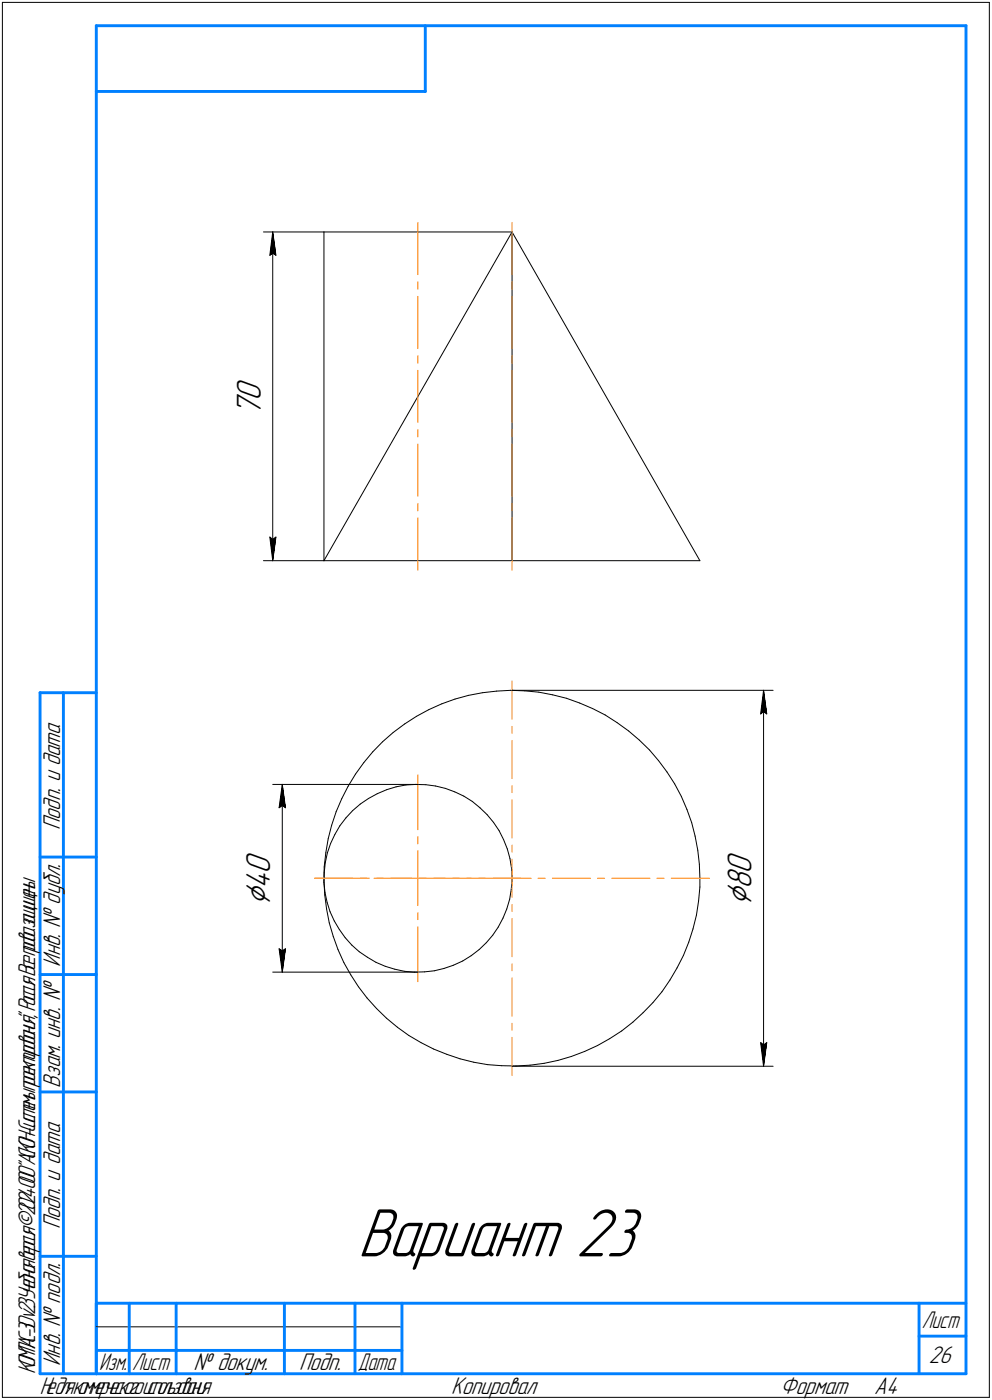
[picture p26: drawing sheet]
<svg xmlns="http://www.w3.org/2000/svg" width="211mm" height="298mm" viewBox="0 0 211 298" stroke-linecap="round" stroke-linejoin="round" font-family="sans-serif">
<defs><g id="words">
<text font-size="15.6" x="76.1" y="267.5">Вариант 23</text>
<g font-size="8.5">
<text x="57.5" y="192.8" transform="rotate(-90 57.5 192.8)">⌀</text>
<text x="159.9" y="192.8" transform="rotate(-90 159.9 192.8)">⌀</text>
</g>
<g font-size="7.8">
<text x="55.5" y="88.5" transform="rotate(-90 55.5 88.5)">7</text>
<text x="55.5" y="85.3" transform="rotate(-90 55.5 85.3)">0</text>
<text x="57.5" y="189.4" transform="rotate(-90 57.5 189.4)">4</text>
<text x="57.5" y="186.2" transform="rotate(-90 57.5 186.2)">0</text>
<text x="159.9" y="189.4" transform="rotate(-90 159.9 189.4)">8</text>
<text x="159.9" y="186.2" transform="rotate(-90 159.9 186.2)">0</text>
</g>
<g font-size="5.5">
<text x="12.8" y="176.7" transform="rotate(-90 12.8 176.7)">Подп. и дата</text>
<text x="12.8" y="205.8" transform="rotate(-90 12.8 205.8)">Инв. № дубл.</text>
<text x="12.8" y="231.6" transform="rotate(-90 12.8 231.6)">Взам. инв. №</text>
<text x="12.8" y="261.7" transform="rotate(-90 12.8 261.7)">Подп. и дата</text>
<text x="12.8" y="290.8" transform="rotate(-90 12.8 290.8)">Инв. № подл.</text>
<text x="41.2" y="291.8">№ докум.</text>
<text x="63.6" y="291.8">Подп.</text>
<text x="197.6" y="290.3">26</text>
<text x="96" y="296.8">Копировал</text>
<text x="166" y="296.8">Формат</text>
<text x="186" y="296.8">A4</text>
</g>
<g font-size="5.4">
<text x="196.1" y="282.8">Лист</text>
<text x="7.5" y="292.5" transform="rotate(-90 7.5 292.5)">КОМПАС-3Dv23Учебнаяверсия©2024ООО&quot;АСКОН-Системыпроектирования&quot;,Россия.Всеправазащищены.</text>
<text x="21.1" y="291.8">Изм.</text>
<text x="28.1" y="291.8">Лист</text>
<text x="76.1" y="291.8">Дата</text>
<text x="8.5" y="296.7">Недлякоммерческогоиспользования</text>
</g>
</g></defs>
<g fill="none" stroke="#000" stroke-width=".21">
<path d="M.5 .5v297zM.5 .5h210zM210.5 .5v297zM56 49.4h12.9zM57.4 54.4l.6-.5zM58 49.4l.7 5zM58 53.9l.7 .5zM58 49.4l-.6 5zM58 49.4v70zM68.9 49.4v70zM68.9 49.4h40zM108.9 49.4l40 70z"/>
<path d="M108.9 49.4l-40 70zM108.9 49.4v70zM56 119.4h12.9zM57.4 114.4l.6 5zM57.4 114.4l.6 .5zM58 114.9l.7-.5zM58.7 114.4l-.7 5zM68.9 119.4h80zM81.4 157.9l2.3-1.9zM81.4 157.9l-2.1 2.2zM83.7 156l2.4-1.9zM86.1 154.1l2.5-1.6z"/>
<path d="M88.6 152.5l2.6-1.4zM91.2 151.1l2.8-1.2zM94 149.9l2.8-1.1zM96.8 148.8l2.9-.7zM99.7 148.1l3-.6zM102.7 147.5l3-.3zM105.7 147.2l3-.2zM108.7 147l2.9 .1zM108.9 147h55.6zM111.6 147.1l3 .3zM114.6 147.4l3 .5zM117.6 147.9l2.9 .8z"/>
<path d="M120.5 148.7l2.8 1zM123.3 149.7l2.8 1.2zM126.1 150.9l2.6 1.3zM128.7 152.2l2.6 1.7zM131.3 153.9l2.4 1.7zM133.7 155.6l2.3 2zM136 157.6l2.2 2.1zM138.2 159.7l1.9 2.2zM161.8 152l.6-.5zM162.4 147l.7 5zM162.4 151.5l.7 .5zM162.4 147l-.6 5z"/>
<path d="M162.4 147v80zM58 167h30.9zM59.4 172l.7-.5zM60.1 167l.6 5zM60.1 171.5l.6 .5zM60.1 167l-.7 5zM60.1 167v40zM69.8 178.6l-.5 3zM70.3 179.6l-.6 2zM70.6 175.7l-.8 2.9zM71.2 177.7l-.9 1.9zM71.5 172.8l-.9 2.9z"/>
<path d="M72.3 175.8l-1.1 1.9zM72.7 170.1l-1.2 2.7zM73.6 174.1l-1.3 1.7zM74.1 167.4l-1.4 2.7zM75 172.6l1.7-1.4zM75 172.6l-1.4 1.5zM75.6 164.8l-1.5 2.6zM76.7 171.2l1.7-1.2zM77.4 162.4l-1.8 2.4zM78.4 170l1.9-1zM79.3 160.1l-1.9 2.3zM80.3 169l1.9-.9z"/>
<path d="M82.2 168.1l2.1-.6zM84.3 167.5l2.1-.4zM86.4 167.1l2-.1zM88.4 167l2.2 .1zM90.6 167.1l2.1 .3zM92.7 167.4l2.1 .5zM94.8 167.9l1.9 .7zM96.7 168.6l2 .9zM98.7 169.5l1.8 1.1zM100.5 170.6l1.6 1.4zM102.1 172l1.5 1.5zM103.6 173.5l1.4 1.6z"/>
<path d="M105 175.1l1.2 1.7zM106.2 176.8l.9 2zM107.1 178.8l.8 1.9zM140.1 161.9l1.8 2.5zM141.9 164.4l1.6 2.5zM143.5 166.9l1.4 2.7zM144.9 169.6l1.2 2.7zM146.1 172.3l1.1 2.8zM147.2 175.1l.7 2.9zM147.9 178l.5 3zM68.9 187.6l.2 3zM68.9 187.9l.2 2.1z"/>
<path d="M69 184.6l-.1 3zM69 185.8l-.1 2.1zM69.1 190.6l.4 2.9zM69.1 190l.5 2.1zM69.2 183.7l-.2 2.1zM69.3 181.6l-.3 3zM69.5 193.5l.5 3zM69.6 192.1l.6 2zM69.7 181.6l-.5 2.1zM70 196.5l.9 2.9zM70.2 194.1l.9 2zM70.9 199.4l1 2.8z"/>
<path d="M71.1 196.1l1.1 1.8zM72.2 197.9l1.2 1.7zM73.4 199.6l1.4 1.6zM104.8 199.1l-1.3 1.6zM106 197.4l-1.2 1.7zM107 195.5l-1 1.9zM107.8 193.5l-.8 2zM107.9 180.7l.6 2.1zM108.4 191.5l-.6 2zM108.5 182.8l.3 2.1zM108.8 189.4l-.4 2.1zM108.8 184.9l.1 2.1z"/>
<path d="M108.9 187.3l-.1 2.1zM108.9 187v.3zM147.4 197.8l-.9 2.8zM148.2 194.8l-.8 3zM148.4 181l.4 3zM148.6 191.9l-.4 2.9zM148.8 184l.1 3zM148.9 188.9l-.3 3zM148.9 187v1.9zM58 207h30.9zM59.4 202l.7 5zM59.4 202l.7 .5z"/>
<path d="M60.1 202.5l.6-.5zM60.7 202l-.6 5zM71.9 202.2l1.3 2.7zM73.2 204.9l1.4 2.6zM74.6 207.5l1.7 2.6zM74.8 201.2l1.6 1.4zM76.3 210.1l1.8 2.4zM76.4 202.6l1.8 1.2zM78.1 212.5l2 2.2zM78.2 203.8l1.8 1.1zM80 204.9l2 .8zM80.1 214.7l2.1 2.1z"/>
<path d="M82 205.7l2 .7zM82.2 216.8l2.4 1.9zM84 206.4l2.1 .4zM84.6 218.7l2.4 1.8zM86.1 206.8l2.1 .2zM88.2 207l2.1-.1zM90.3 206.9l2.1-.2zM92.4 206.7l2.1-.5zM94.5 206.2l2-.7zM96.5 205.5l1.9-.9zM98.4 204.6l1.8-1.1zM100.2 203.5l1.7-1.3z"/>
<path d="M101.9 202.2l1.6-1.5zM132.2 219.5l2.4-1.9zM134.6 217.6l2.2-2zM138.9 213.5l-2.1 2.1zM140.8 211.2l-1.9 2.3zM142.5 208.7l-1.7 2.5zM144 206.1l-1.5 2.6zM145.4 203.4l-1.4 2.7zM146.5 200.6l-1.1 2.8zM87 220.5l2.6 1.5zM89.6 222l2.6 1.4zM92.2 223.4l2.9 1.1z"/>
<path d="M95.1 224.5l2.8 .9zM97.9 225.4l2.9 .8zM100.8 226.2l2.9 .5zM103.7 226.7l3 .2zM106.7 226.9l3.1 .1zM108.9 227h55.6zM109.8 227l3-.2zM112.8 226.8l3-.4zM115.8 226.4l2.9-.6zM118.7 225.8l2.9-.9zM121.6 224.9l2.8-1zM124.4 223.9l2.7-1.3z"/>
<path d="M127.1 222.6l2.6-1.5zM129.7 221.1l2.5-1.6zM161.8 222l.6 5zM161.8 222l.6 .5zM162.4 222.5l.7-.5zM163.1 222l-.7 5zM.5 297.5h210zM20.5 282.5h65z"/>
</g>
<g fill="none" stroke="#ff8000" stroke-width=".21">
<path d="M88.9 47.4v11.1zM108.9 47.4v11.1zM88.9 78.9v11zM88.9 75.7v1.6zM88.9 63.1v11.1zM88.9 60v1.6zM108.9 78.9v11zM108.9 75.7v1.6zM108.9 63.1v11.1zM108.9 60v1.6zM88.9 94.5v11.2zM88.9 91.4v1.6z"/>
<path d="M108.9 94.5v11.2zM108.9 91.4v1.6zM88.9 110.3v11.1zM88.9 107.2v1.6zM108.9 110.3v11.1zM108.9 107.2v1.6zM108.9 145v8.1zM108.9 154.7v1.4zM108.9 157.6v8.2zM88.9 165v11.7zM88.9 178.1v1.6zM108.9 167.3v1.5z"/>
<path d="M108.9 170.3v8.1zM108.9 179.9v1.5zM66.9 187h8.2zM66.9 187h11.7zM76.5 187h1.6zM79.6 187h8.1zM80.1 187h1.5zM83.1 187h5.8zM88.9 197.3v11.7zM88.9 194.3v1.5zM88.9 187v5.8zM88.9 181.1v5.9z"/>
<path d="M88.9 187h5.9zM89.2 187h1.5zM92.2 187h8.2zM96.2 187h1.6zM99.2 187h11.7zM101.8 187h1.5zM104.9 187h4zM108.9 187h4.1zM108.9 195.6v8.1zM108.9 192.6v1.5zM108.9 187v4.1zM108.9 182.9v4.1z"/>
<path d="M114.5 187h1.5zM117.5 187h8.1zM127.1 187h1.5zM130.2 187h8.1zM139.8 187h1.5zM142.8 187h8.1zM108.9 217.9v1.4zM108.9 208.2v8.2zM108.9 205.2v1.5zM108.9 220.9v8.1z"/>
</g>
<g fill="#fff" stroke="#fff" stroke-width=".21">
<path d="M154.2 181.2h7.2zM154.2 181.2h7.2zM154.2 181.3h7.2zM154.2 181.4h7.2zM154.2 181.4h7.2zM154.2 181.5h7.2zM154.2 181.5h7.2zM154.2 181.6h7.2zM154.2 181.6h7.2zM154.2 181.7h7.2zM154.2 181.8h7.2zM154.2 181.8h7.2zM154.2 181.9h7.2zM154.2 181.9h7.2zM154.2 182h7.2zM154.2 182h7.2zM154.2 182.1h7.2zM154.2 182.1h7.2zM154.2 182.2h7.2zM154.2 182.3h7.2zM154.2 182.3h7.2zM154.2 182.4h7.2zM154.2 182.4h7.2zM154.2 182.5h7.2zM154.2 182.5h7.2zM154.2 182.6h7.2zM154.2 182.7h7.2zM154.2 182.7h7.2zM154.2 182.8h7.2zM154.2 182.8h7.2zM154.2 182.9h7.2zM154.2 182.9h7.2zM154.2 183h7.2zM154.2 183h7.2zM154.2 183.1h7.2zM154.2 183.2h7.2zM154.2 183.2h7.2zM154.2 183.3h7.2zM154.2 183.3h7.2zM154.2 183.4h7.2zM154.2 183.4h7.2zM154.2 183.5h7.2zM154.2 183.6h7.2zM154.2 183.6h7.2zM154.2 183.7h7.2zM154.2 183.7h7.2zM154.2 183.8h7.2zM154.2 183.8h7.2zM154.2 183.9h7.2zM154.2 184h7.2zM154.2 184h7.2zM154.2 184.1h7.2zM154.2 184.1h7.2zM154.2 184.2h7.2zM154.2 184.2h7.2zM154.2 184.3h7.2zM154.2 184.3h7.2zM154.2 184.4h7.2zM154.2 184.5h7.2zM154.2 184.5h7.2zM154.2 184.6h7.2zM154.2 184.6h7.2zM154.2 184.7h7.2zM154.2 184.7h7.2zM154.2 184.8h7.2zM154.2 184.9h7.2zM154.2 184.9h7.2zM154.2 185h7.2zM154.2 185h7.2zM154.2 185.1h7.2zM154.2 185.1h7.2zM154.2 185.2h7.2zM154.2 185.3h7.2zM154.2 185.3h7.2zM154.2 185.4h7.2zM154.2 185.4h7.2zM154.2 185.5h7.2zM154.2 185.5h7.2zM154.2 185.6h7.2zM154.2 185.6h7.2zM154.2 185.7h7.2zM154.2 185.8h7.2zM154.2 185.8h7.2zM154.2 185.9h7.2zM154.2 185.9h7.2zM154.2 186h7.2zM154.2 186h7.2zM154.2 186.1h7.2zM154.2 186.2h7.2zM154.2 186.2h7.2zM154.2 186.3h7.2zM154.2 186.3h7.2zM154.2 186.4h7.2zM154.2 186.4h7.2zM154.2 186.5h7.2zM154.2 186.5h7.2zM154.2 186.6h7.2zM154.2 186.7h7.2zM154.2 186.7h7.2zM154.2 186.8h7.2zM154.2 186.8h7.2zM154.2 186.9h7.2zM154.2 186.9h7.2zM154.2 187h7.2zM154.2 187.1h7.2zM154.2 187.1h7.2zM154.2 187.2h7.2zM154.2 187.2h7.2zM154.2 187.3h7.2zM154.2 187.3h7.2zM154.2 187.4h7.2zM154.2 187.5h7.2zM154.2 187.5h7.2zM154.2 187.6h7.2zM154.2 187.6h7.2zM154.2 187.7h7.2zM154.2 187.7h7.2zM154.2 187.8h7.2zM154.2 187.8h7.2zM154.2 187.9h7.2zM154.2 188h7.2zM154.2 188h7.2zM154.2 188.1h7.2zM154.2 188.1h7.2zM154.2 188.2h7.2zM154.2 188.2h7.2zM154.2 188.3h7.2zM154.2 188.4h7.2zM154.2 188.4h7.2zM154.2 188.5h7.2zM154.2 188.5h7.2zM154.2 188.6h7.2zM154.2 188.6h7.2zM154.2 188.7h7.2zM154.2 188.8h7.2zM154.2 188.8h7.2zM154.2 188.9h7.2zM154.2 188.9h7.2zM154.2 189h7.2zM154.2 189h7.2zM154.2 189.1h7.2zM154.2 189.1h7.2zM154.2 189.2h7.2zM154.2 189.3h7.2zM154.2 189.3h7.2zM154.2 189.4h7.2zM154.2 189.4h7.2zM154.2 189.5h7.2zM154.2 189.5h7.2zM154.2 189.6h7.2zM154.2 189.7h7.2zM154.2 189.7h7.2zM154.2 189.8h7.2zM154.2 189.8h7.2zM154.2 189.9h7.2zM154.2 189.9h7.2zM154.2 190h7.2zM154.2 190h7.2zM154.2 190.1h7.2zM154.2 190.2h7.2zM154.2 190.2h7.2zM154.2 190.3h7.2zM154.2 190.3h7.2zM154.2 190.4h7.2zM154.2 190.4h7.2zM154.2 190.5h7.2zM154.2 190.6h7.2zM154.2 190.6h7.2zM154.2 190.7h7.2zM154.2 190.7h7.2zM154.2 190.8h7.2zM154.2 190.8h7.2zM154.2 190.9h7.2zM154.2 191h7.2zM154.2 191h7.2zM154.2 191.1h7.2zM154.2 191.1h7.2zM154.2 191.2h7.2zM154.2 191.2h7.2zM154.2 191.3h7.2zM154.2 191.3h7.2zM154.2 191.4h7.2zM154.2 191.5h7.2zM154.2 191.5h7.2zM154.2 191.6h7.2zM154.2 191.6h7.2zM154.2 191.7h7.2zM154.2 191.7h7.2zM154.2 191.8h7.2zM154.2 191.9h7.2zM154.2 191.9h7.2zM154.2 192h7.2zM154.2 192h7.2zM154.2 192.1h7.2zM154.2 192.1h7.2zM154.2 192.2h7.2zM154.2 192.2h7.2zM154.2 192.3h7.2zM154.2 192.4h7.2zM154.2 192.4h7.2zM154.2 192.5h7.2zM154.2 192.5h7.2zM154.2 192.6h7.2zM154.2 192.6h7.2zM154.2 192.7h7.2zM154.2 192.8h7.2z"/>
<path d="M162.4 147.2h.2zM162.4 147.2h.2zM162.3 147.3h.3zM162.3 147.3h.3zM162.3 147.4h.3zM162.3 147.4h.4zM162.3 147.5h.4zM162.2 147.5h.5zM162.2 147.6h.5zM162.2 147.7h.5zM162.2 147.7h.6zM162.2 147.8h.6zM162.1 147.8h.7zM162.1 147.9h.7zM162.1 147.9h.7zM162.1 148h.8zM162.1 148.1h.8zM162 148.1h1zM162 148.2h1zM162 148.2h1zM161.9 148.3h1.1zM161.9 148.3h1.1zM161.9 148.4h1.2zM161.9 148.4h1.2zM161.9 148.5h1.2zM161.8 148.6h1.3zM161.8 148.6h1.3zM161.8 148.7h1.4zM161.8 148.7h1.4zM161.7 148.8h1.5zM161.7 148.8h1.5zM161.7 148.9h1.5zM161.7 149h1.5zM161.7 149h1.5zM161.7 149.1h1.5zM161.7 149.1h1.5zM161.7 149.2h1.5zM161.7 149.2h1.6zM161.7 149.3h1.6zM161.7 149.4h1.6zM161.7 149.4h1.6zM161.7 149.5h1.6zM161.7 149.5h1.6zM161.7 149.6h1.6zM161.6 149.6h1.8zM161.6 149.7h1.8zM161.6 149.7h1.8zM161.6 149.8h1.8zM161.6 149.9h1.8zM161.6 149.9h1.8zM161.6 150h1.8zM161.5 150h1.9zM161.5 150.1h1.9zM161.5 150.1h1.9zM161.5 150.2h1.9zM161.5 150.3h1.9zM161.5 150.3h1.9zM161.5 150.4h1.9zM161.5 150.4h1.9zM161.5 150.5h2zM161.5 150.5h2zM161.5 150.6h2zM161.5 150.7h2zM161.5 150.7h2zM161.5 150.8h2zM161.5 150.8h2zM161.4 150.9h2.1zM161.4 150.9h2.1zM161.4 151h2.1zM161.4 151h2.1zM161.4 151.1h2.1zM161.4 151.2h2.1zM161.4 151.2h2.1zM161.4 151.3h2.1zM161.4 151.3h2.2zM161.4 151.4h2.2zM161.4 151.4h2.2zM161.4 151.5h2.2zM161.4 151.6h2.2zM161.4 151.6h2.2zM161.4 151.7h2.2zM161.3 151.7h2.3zM161.3 151.8h2.3zM161.3 151.8h2.3zM161.3 151.9h2.3zM161.3 151.9h2.3zM161.3 152h2.3zM161.3 152.1h2.3zM161.3 152.1h2.4zM161.3 152.2h2.4zM161.3 152.2h2.4zM161.3 152.3h2.4zM161.3 152.3h2.4zM161.3 152.4h2.4zM161.3 152.5h2.4z"/>
<path d="M161.2 221.5h2.5zM161.3 221.5h2.4zM161.3 221.6h2.4zM161.3 221.7h2.4zM161.3 221.7h2.4zM161.3 221.8h2.4zM161.3 221.8h2.4zM161.3 221.9h2.4zM161.3 221.9h2.3zM161.3 222h2.3zM161.3 222.1h2.3zM161.3 222.1h2.3zM161.3 222.2h2.3zM161.3 222.2h2.3zM161.3 222.3h2.3zM161.4 222.3h2.2zM161.4 222.4h2.2zM161.4 222.4h2.2zM161.4 222.5h2.2zM161.4 222.6h2.2zM161.4 222.6h2.2zM161.4 222.7h2.2zM161.4 222.7h2.1zM161.4 222.8h2.1zM161.4 222.8h2.1zM161.4 222.9h2.1zM161.4 223h2.1zM161.4 223h2.1zM161.4 223.1h2.1zM161.4 223.1h2.1zM161.5 223.2h2zM161.5 223.2h2zM161.5 223.3h2zM161.5 223.4h2zM161.5 223.4h2zM161.5 223.5h2zM161.5 223.5h2zM161.5 223.6h1.9zM161.5 223.6h1.9zM161.5 223.7h1.9zM161.5 223.7h1.9zM161.5 223.8h1.9zM161.5 223.9h1.9zM161.5 223.9h1.9zM161.5 224h1.9zM161.6 224h1.8zM161.6 224.1h1.8zM161.6 224.1h1.8zM161.6 224.2h1.8zM161.6 224.3h1.8zM161.6 224.3h1.8zM161.6 224.4h1.8zM161.7 224.4h1.6zM161.7 224.5h1.6zM161.7 224.5h1.6zM161.7 224.6h1.6zM161.7 224.6h1.6zM161.7 224.7h1.6zM161.7 224.8h1.6zM161.7 224.8h1.5zM161.7 224.9h1.5zM161.7 224.9h1.5zM161.7 225h1.5zM161.7 225h1.5zM161.7 225.1h1.5zM161.7 225.2h1.5zM161.7 225.2h1.5zM161.8 225.3h1.4zM161.8 225.3h1.4zM161.8 225.4h1.3zM161.8 225.4h1.3zM161.9 225.5h1.2zM161.9 225.6h1.2zM161.9 225.6h1.2zM161.9 225.7h1.1zM161.9 225.7h1.1zM162 225.8h1zM162 225.8h1zM162 225.9h1zM162.1 225.9h.8zM162.1 226h.8zM162.1 226.1h.7zM162.1 226.1h.7zM162.1 226.2h.7zM162.2 226.2h.6zM162.2 226.3h.6zM162.2 226.3h.5zM162.2 226.4h.5zM162.2 226.5h.5zM162.3 226.5h.4zM162.3 226.6h.4zM162.3 226.6h.3zM162.3 226.7h.3zM162.3 226.7h.3zM162.4 226.8h.2zM162.4 226.9h.2z"/>
<path d="M51.8 181.2h7.2zM51.8 181.2h7.2zM51.8 181.3h7.2zM51.8 181.4h7.2zM51.8 181.4h7.2zM51.8 181.5h7.2zM51.8 181.5h7.2zM51.8 181.6h7.2zM51.8 181.6h7.2zM51.8 181.7h7.2zM51.8 181.8h7.2zM51.8 181.8h7.2zM51.8 181.9h7.2zM51.8 181.9h7.2zM51.8 182h7.2zM51.8 182h7.2zM51.8 182.1h7.2zM51.8 182.1h7.2zM51.8 182.2h7.2zM51.8 182.3h7.2zM51.8 182.3h7.2zM51.8 182.4h7.2zM51.8 182.4h7.2zM51.8 182.5h7.2zM51.8 182.5h7.2zM51.8 182.6h7.2zM51.8 182.7h7.2zM51.8 182.7h7.2zM51.8 182.8h7.2zM51.8 182.8h7.2zM51.8 182.9h7.2zM51.8 182.9h7.2zM51.8 183h7.2zM51.8 183h7.2zM51.8 183.1h7.2zM51.8 183.2h7.2zM51.8 183.2h7.2zM51.8 183.3h7.2zM51.8 183.3h7.2zM51.8 183.4h7.2zM51.8 183.4h7.2zM51.8 183.5h7.2zM51.8 183.6h7.2zM51.8 183.6h7.2zM51.8 183.7h7.2zM51.8 183.7h7.2zM51.8 183.8h7.2zM51.8 183.8h7.2zM51.8 183.9h7.2zM51.8 184h7.2zM51.8 184h7.2zM51.8 184.1h7.2zM51.8 184.1h7.2zM51.8 184.2h7.2zM51.8 184.2h7.2zM51.8 184.3h7.2zM51.8 184.3h7.2zM51.8 184.4h7.2zM51.8 184.5h7.2zM51.8 184.5h7.2zM51.8 184.6h7.2zM51.8 184.6h7.2zM51.8 184.7h7.2zM51.8 184.7h7.2zM51.8 184.8h7.2zM51.8 184.9h7.2zM51.8 184.9h7.2zM51.8 185h7.2zM51.8 185h7.2zM51.8 185.1h7.2zM51.8 185.1h7.2zM51.8 185.2h7.2zM51.8 185.3h7.2zM51.8 185.3h7.2zM51.8 185.4h7.2zM51.8 185.4h7.2zM51.8 185.5h7.2zM51.8 185.5h7.2zM51.8 185.6h7.2zM51.8 185.6h7.2zM51.8 185.7h7.2zM51.8 185.8h7.2zM51.8 185.8h7.2zM51.8 185.9h7.2zM51.8 185.9h7.2zM51.8 186h7.2zM51.8 186h7.2zM51.8 186.1h7.2zM51.8 186.2h7.2zM51.8 186.2h7.2zM51.8 186.3h7.2zM51.8 186.3h7.2zM51.8 186.4h7.2zM51.8 186.4h7.2zM51.8 186.5h7.2zM51.8 186.5h7.2zM51.8 186.6h7.2zM51.8 186.7h7.2zM51.8 186.7h7.2zM51.8 186.8h7.2zM51.8 186.8h7.2zM51.8 186.9h7.2zM51.8 186.9h7.2zM51.8 187h7.2zM51.8 187.1h7.2zM51.8 187.1h7.2zM51.8 187.2h7.2zM51.8 187.2h7.2zM51.8 187.3h7.2zM51.8 187.3h7.2zM51.8 187.4h7.2zM51.8 187.5h7.2zM51.8 187.5h7.2zM51.8 187.6h7.2zM51.8 187.6h7.2zM51.8 187.7h7.2zM51.8 187.7h7.2zM51.8 187.8h7.2zM51.8 187.8h7.2zM51.8 187.9h7.2zM51.8 188h7.2zM51.8 188h7.2zM51.8 188.1h7.2zM51.8 188.1h7.2zM51.8 188.2h7.2zM51.8 188.2h7.2zM51.8 188.3h7.2zM51.8 188.4h7.2zM51.8 188.4h7.2zM51.8 188.5h7.2zM51.8 188.5h7.2zM51.8 188.6h7.2zM51.8 188.6h7.2zM51.8 188.7h7.2zM51.8 188.8h7.2zM51.8 188.8h7.2zM51.8 188.9h7.2zM51.8 188.9h7.2zM51.8 189h7.2zM51.8 189h7.2zM51.8 189.1h7.2zM51.8 189.1h7.2zM51.8 189.2h7.2zM51.8 189.3h7.2zM51.8 189.3h7.2zM51.8 189.4h7.2zM51.8 189.4h7.2zM51.8 189.5h7.2zM51.8 189.5h7.2zM51.8 189.6h7.2zM51.8 189.7h7.2zM51.8 189.7h7.2zM51.8 189.8h7.2zM51.8 189.8h7.2zM51.8 189.9h7.2zM51.8 189.9h7.2zM51.8 190h7.2zM51.8 190h7.2zM51.8 190.1h7.2zM51.8 190.2h7.2zM51.8 190.2h7.2zM51.8 190.3h7.2zM51.8 190.3h7.2zM51.8 190.4h7.2zM51.8 190.4h7.2zM51.8 190.5h7.2zM51.8 190.6h7.2zM51.8 190.6h7.2zM51.8 190.7h7.2zM51.8 190.7h7.2zM51.8 190.8h7.2zM51.8 190.8h7.2zM51.8 190.9h7.2zM51.8 191h7.2zM51.8 191h7.2zM51.8 191.1h7.2zM51.8 191.1h7.2zM51.8 191.2h7.2zM51.8 191.2h7.2zM51.8 191.3h7.2zM51.8 191.3h7.2zM51.8 191.4h7.2zM51.8 191.5h7.2zM51.8 191.5h7.2zM51.8 191.6h7.2zM51.8 191.6h7.2zM51.8 191.7h7.2zM51.8 191.7h7.2zM51.8 191.8h7.2zM51.8 191.9h7.2zM51.8 191.9h7.2zM51.8 192h7.2zM51.8 192h7.2zM51.8 192.1h7.2zM51.8 192.1h7.2zM51.8 192.2h7.2zM51.8 192.2h7.2zM51.8 192.3h7.2zM51.8 192.4h7.2zM51.8 192.4h7.2zM51.8 192.5h7.2zM51.8 192.5h7.2zM51.8 192.6h7.2zM51.8 192.6h7.2zM51.8 192.7h7.2zM51.8 192.8h7.2z"/>
<path d="M60 167.2h.2zM60 167.2h.2zM59.9 167.3h.3zM59.9 167.4h.3zM59.9 167.4h.3zM59.9 167.5h.4zM59.9 167.5h.4zM59.8 167.6h.5zM59.8 167.6h.5zM59.8 167.7h.6zM59.8 167.8h.6zM59.8 167.8h.6zM59.7 167.9h.8zM59.7 167.9h.8zM59.7 168h.8zM59.7 168h.8zM59.7 168.1h.8zM59.6 168.1h1zM59.6 168.2h1zM59.5 168.3h1.1zM59.5 168.3h1.1zM59.5 168.4h1.2zM59.5 168.4h1.2zM59.5 168.5h1.2zM59.4 168.5h1.3zM59.4 168.6h1.3zM59.4 168.7h1.4zM59.4 168.7h1.4zM59.3 168.8h1.5zM59.3 168.8h1.5zM59.3 168.9h1.5zM59.3 168.9h1.5zM59.3 169h1.5zM59.3 169.1h1.5zM59.3 169.1h1.5zM59.3 169.2h1.5zM59.3 169.2h1.6zM59.3 169.3h1.6zM59.3 169.3h1.6zM59.3 169.4h1.6zM59.3 169.4h1.6zM59.3 169.5h1.6zM59.3 169.6h1.6zM59.2 169.6h1.8zM59.2 169.7h1.8zM59.2 169.7h1.8zM59.2 169.8h1.8zM59.2 169.8h1.8zM59.2 169.9h1.8zM59.2 170h1.8zM59.2 170h1.8zM59.2 170.1h1.8zM59.2 170.1h1.8zM59.2 170.2h1.8zM59.2 170.2h1.8zM59.2 170.3h1.8zM59.2 170.3h1.8zM59.2 170.4h1.8zM59.1 170.5h2zM59.1 170.5h2zM59.1 170.6h2zM59.1 170.6h2zM59.1 170.7h2zM59.1 170.7h2zM59.1 170.8h2zM59 170.9h2.1zM59 170.9h2.1zM59 171h2.1zM59 171h2.1zM59 171.1h2.1zM59 171.1h2.1zM59 171.2h2.1zM59 171.3h2.1zM59 171.3h2.2zM59 171.4h2.2zM59 171.4h2.2zM59 171.5h2.2zM59 171.5h2.2zM59 171.6h2.2zM59 171.6h2.2zM58.9 171.7h2.3zM58.9 171.8h2.3zM58.9 171.8h2.3zM58.9 171.9h2.3zM58.9 171.9h2.3zM58.9 172h2.3zM58.9 172h2.3zM58.9 172.1h2.4zM58.9 172.2h2.4zM58.9 172.2h2.4zM58.9 172.3h2.4zM58.9 172.3h2.4zM58.9 172.4h2.4zM58.9 172.4h2.4z"/>
<path d="M58.8 201.5h2.5zM58.9 201.6h2.4zM58.9 201.6h2.4zM58.9 201.7h2.4zM58.9 201.7h2.4zM58.9 201.8h2.4zM58.9 201.8h2.4zM58.9 201.9h2.4zM58.9 202h2.3zM58.9 202h2.3zM58.9 202.1h2.3zM58.9 202.1h2.3zM58.9 202.2h2.3zM58.9 202.2h2.3zM58.9 202.3h2.3zM59 202.4h2.2zM59 202.4h2.2zM59 202.5h2.2zM59 202.5h2.2zM59 202.6h2.2zM59 202.6h2.2zM59 202.7h2.2zM59 202.7h2.1zM59 202.8h2.1zM59 202.9h2.1zM59 202.9h2.1zM59 203h2.1zM59 203h2.1zM59 203.1h2.1zM59 203.1h2.1zM59.1 203.2h2zM59.1 203.3h2zM59.1 203.3h2zM59.1 203.4h2zM59.1 203.4h2zM59.1 203.5h2zM59.1 203.5h2zM59.2 203.6h1.8zM59.2 203.7h1.8zM59.2 203.7h1.8zM59.2 203.8h1.8zM59.2 203.8h1.8zM59.2 203.9h1.8zM59.2 203.9h1.8zM59.2 204h1.8zM59.2 204h1.8zM59.2 204.1h1.8zM59.2 204.2h1.8zM59.2 204.2h1.8zM59.2 204.3h1.8zM59.2 204.3h1.8zM59.2 204.4h1.8zM59.3 204.4h1.6zM59.3 204.5h1.6zM59.3 204.6h1.6zM59.3 204.6h1.6zM59.3 204.7h1.6zM59.3 204.7h1.6zM59.3 204.8h1.6zM59.3 204.8h1.5zM59.3 204.9h1.5zM59.3 204.9h1.5zM59.3 205h1.5zM59.3 205.1h1.5zM59.3 205.1h1.5zM59.3 205.2h1.5zM59.3 205.2h1.5zM59.4 205.3h1.4zM59.4 205.3h1.4zM59.4 205.4h1.3zM59.4 205.5h1.3zM59.5 205.5h1.2zM59.5 205.6h1.2zM59.5 205.6h1.2zM59.5 205.7h1.1zM59.5 205.7h1.1zM59.6 205.8h1zM59.6 205.9h1zM59.7 205.9h.8zM59.7 206h.8zM59.7 206h.8zM59.7 206.1h.8zM59.7 206.1h.8zM59.8 206.2h.6zM59.8 206.2h.6zM59.8 206.3h.6zM59.8 206.4h.5zM59.8 206.4h.5zM59.9 206.5h.4zM59.9 206.5h.4zM59.9 206.6h.3zM59.9 206.6h.3zM59.9 206.7h.3zM60 206.8h.2zM60 206.8h.2z"/>
<path d="M49.9 80.3h7.2zM49.9 80.4h7.2zM49.9 80.4h7.2zM49.9 80.5h7.2zM49.9 80.5h7.2zM49.9 80.6h7.2zM49.9 80.7h7.2zM49.9 80.7h7.2zM49.9 80.8h7.2zM49.9 80.8h7.2zM49.9 80.9h7.2zM49.9 80.9h7.2zM49.9 81h7.2zM49.9 81.1h7.2zM49.9 81.1h7.2zM49.9 81.2h7.2zM49.9 81.2h7.2zM49.9 81.3h7.2zM49.9 81.3h7.2zM49.9 81.4h7.2zM49.9 81.4h7.2zM49.9 81.5h7.2zM49.9 81.6h7.2zM49.9 81.6h7.2zM49.9 81.7h7.2zM49.9 81.7h7.2zM49.9 81.8h7.2zM49.9 81.8h7.2zM49.9 81.9h7.2zM49.9 82h7.2zM49.9 82h7.2zM49.9 82.1h7.2zM49.9 82.1h7.2zM49.9 82.2h7.2zM49.9 82.2h7.2zM49.9 82.3h7.2zM49.9 82.4h7.2zM49.9 82.4h7.2zM49.9 82.5h7.2zM49.9 82.5h7.2zM49.9 82.6h7.2zM49.9 82.6h7.2zM49.9 82.7h7.2zM49.9 82.7h7.2zM49.9 82.8h7.2zM49.9 82.9h7.2zM49.9 82.9h7.2zM49.9 83h7.2zM49.9 83h7.2zM49.9 83.1h7.2zM49.9 83.1h7.2zM49.9 83.2h7.2zM49.9 83.3h7.2zM49.9 83.3h7.2zM49.9 83.4h7.2zM49.9 83.4h7.2zM49.9 83.5h7.2zM49.9 83.5h7.2zM49.9 83.6h7.2zM49.9 83.7h7.2zM49.9 83.7h7.2zM49.9 83.8h7.2zM49.9 83.8h7.2zM49.9 83.9h7.2zM49.9 83.9h7.2zM49.9 84h7.2zM49.9 84h7.2zM49.9 84.1h7.2zM49.9 84.2h7.2zM49.9 84.2h7.2zM49.9 84.3h7.2zM49.9 84.3h7.2zM49.9 84.4h7.2zM49.9 84.4h7.2zM49.9 84.5h7.2zM49.9 84.6h7.2zM49.9 84.6h7.2zM49.9 84.7h7.2zM49.9 84.7h7.2zM49.9 84.8h7.2zM49.9 84.8h7.2zM49.9 84.9h7.2zM49.9 84.9h7.2zM49.9 85h7.2zM49.9 85.1h7.2zM49.9 85.1h7.2zM49.9 85.2h7.2zM49.9 85.2h7.2zM49.9 85.3h7.2zM49.9 85.3h7.2zM49.9 85.4h7.2zM49.9 85.5h7.2zM49.9 85.5h7.2zM49.9 85.6h7.2zM49.9 85.6h7.2zM49.9 85.7h7.2zM49.9 85.7h7.2zM49.9 85.8h7.2zM49.9 85.9h7.2zM49.9 85.9h7.2zM49.9 86h7.2zM49.9 86h7.2zM49.9 86.1h7.2zM49.9 86.1h7.2zM49.9 86.2h7.2zM49.9 86.2h7.2zM49.9 86.3h7.2zM49.9 86.4h7.2zM49.9 86.4h7.2zM49.9 86.5h7.2zM49.9 86.5h7.2zM49.9 86.6h7.2zM49.9 86.6h7.2zM49.9 86.7h7.2zM49.9 86.8h7.2zM49.9 86.8h7.2zM49.9 86.9h7.2zM49.9 86.9h7.2zM49.9 87h7.2zM49.9 87h7.2zM49.9 87.1h7.2zM49.9 87.2h7.2zM49.9 87.2h7.2zM49.9 87.3h7.2zM49.9 87.3h7.2zM49.9 87.4h7.2zM49.9 87.4h7.2zM49.9 87.5h7.2zM49.9 87.5h7.2zM49.9 87.6h7.2zM49.9 87.7h7.2zM49.9 87.7h7.2zM49.9 87.8h7.2zM49.9 87.8h7.2zM49.9 87.9h7.2zM49.9 87.9h7.2zM49.9 88h7.2zM49.9 88.1h7.2zM49.9 88.1h7.2zM49.9 88.2h7.2zM49.9 88.2h7.2zM49.9 88.3h7.2zM49.9 88.3h7.2zM49.9 88.4h7.2z"/>
<path d="M56.8 113.9h2.5zM56.9 114h2.4zM56.9 114h2.4zM56.9 114.1h2.4zM56.9 114.1h2.4zM56.9 114.2h2.4zM56.9 114.2h2.4zM56.9 114.3h2.4zM56.9 114.4h2.4zM57 114.4h2.2zM57 114.5h2.2zM57 114.5h2.2zM57 114.6h2.2zM57 114.6h2.2zM57 114.7h2.2zM57 114.8h2.2zM57 114.8h2.2zM57 114.9h2.2zM57 114.9h2.2zM57 115h2.2zM57 115h2.2zM57 115.1h2.2zM57 115.1h2.2zM57 115.2h2.2zM57 115.3h2.2zM57.1 115.3h2zM57.1 115.4h2zM57.1 115.4h2zM57.1 115.5h2zM57.1 115.5h2zM57.1 115.6h2zM57.1 115.7h2zM57.1 115.7h2zM57.1 115.8h1.9zM57.1 115.8h1.9zM57.1 115.9h1.9zM57.1 115.9h1.9zM57.1 116h1.9zM57.1 116h1.9zM57.1 116.1h1.9zM57.1 116.2h1.9zM57.2 116.2h1.8zM57.2 116.3h1.8zM57.2 116.3h1.8zM57.2 116.4h1.8zM57.2 116.4h1.8zM57.2 116.5h1.8zM57.2 116.6h1.8zM57.2 116.6h1.8zM57.2 116.7h1.7zM57.2 116.7h1.7zM57.2 116.8h1.7zM57.2 116.8h1.7zM57.2 116.9h1.7zM57.2 117h1.7zM57.2 117h1.7zM57.2 117.1h1.7zM57.3 117.1h1.6zM57.3 117.2h1.6zM57.3 117.2h1.6zM57.3 117.3h1.6zM57.3 117.3h1.6zM57.3 117.4h1.6zM57.3 117.5h1.6zM57.3 117.5h1.6zM57.3 117.6h1.5zM57.3 117.6h1.5zM57.3 117.7h1.5zM57.4 117.7h1.4zM57.4 117.8h1.4zM57.5 117.9h1.2zM57.5 117.9h1.2zM57.5 118h1.1zM57.5 118h1.1zM57.5 118.1h1.1zM57.6 118.1h1zM57.6 118.2h1zM57.6 118.3h.9zM57.6 118.3h.9zM57.6 118.4h.9zM57.7 118.4h.8zM57.7 118.5h.7zM57.7 118.5h.7zM57.7 118.6h.7zM57.7 118.6h.7zM57.8 118.7h.6zM57.8 118.8h.5zM57.8 118.8h.5zM57.9 118.9h.4zM57.9 118.9h.4zM57.9 119h.4zM57.9 119h.3zM57.9 119.1h.3zM58 119.2h.1zM58 119.2h.1z"/>
<path d="M58 49.6h.1zM58 49.6h.1zM57.9 49.7h.3zM57.9 49.7h.3zM57.9 49.8h.4zM57.9 49.8h.4zM57.9 49.9h.4zM57.8 50h.5zM57.8 50h.5zM57.8 50.1h.6zM57.7 50.1h.7zM57.7 50.2h.7zM57.7 50.2h.7zM57.7 50.3h.7zM57.7 50.3h.8zM57.6 50.4h.9zM57.6 50.5h.9zM57.6 50.5h.9zM57.6 50.6h1zM57.6 50.6h1zM57.5 50.7h1.1zM57.5 50.7h1.1zM57.5 50.8h1.1zM57.5 50.9h1.2zM57.5 50.9h1.2zM57.4 51h1.4zM57.4 51h1.4zM57.3 51.1h1.5zM57.3 51.1h1.5zM57.3 51.2h1.5zM57.3 51.3h1.6zM57.3 51.3h1.6zM57.3 51.4h1.6zM57.3 51.4h1.6zM57.3 51.5h1.6zM57.3 51.5h1.6zM57.3 51.6h1.6zM57.3 51.6h1.6zM57.2 51.7h1.7zM57.2 51.8h1.7zM57.2 51.8h1.7zM57.2 51.9h1.7zM57.2 51.9h1.7zM57.2 52h1.7zM57.2 52h1.7zM57.2 52.1h1.7zM57.2 52.2h1.8zM57.2 52.2h1.8zM57.2 52.3h1.8zM57.2 52.3h1.8zM57.2 52.4h1.8zM57.2 52.4h1.8zM57.2 52.5h1.8zM57.2 52.5h1.8zM57.1 52.6h1.9zM57.1 52.7h1.9zM57.1 52.7h1.9zM57.1 52.8h1.9zM57.1 52.8h1.9zM57.1 52.9h1.9zM57.1 52.9h1.9zM57.1 53h1.9zM57.1 53.1h2zM57.1 53.1h2zM57.1 53.2h2zM57.1 53.2h2zM57.1 53.3h2zM57.1 53.3h2zM57.1 53.4h2zM57.1 53.5h2zM57 53.5h2.2zM57 53.6h2.2zM57 53.6h2.2zM57 53.7h2.2zM57 53.7h2.2zM57 53.8h2.2zM57 53.8h2.2zM57 53.9h2.2zM57 54h2.2zM57 54h2.2zM57 54.1h2.2zM57 54.1h2.2zM57 54.2h2.2zM57 54.2h2.2zM57 54.3h2.2zM57 54.4h2.2zM56.9 54.4h2.4zM56.9 54.5h2.4zM56.9 54.5h2.4zM56.9 54.6h2.4zM56.9 54.6h2.4zM56.9 54.7h2.4zM56.9 54.8h2.4zM56.9 54.8h2.4z"/>
<path d="M76.1 256.3h61.9zM76.1 256.4h61.9zM76.1 256.4h61.9zM76.1 256.5h61.9zM76.1 256.5h61.9zM76.1 256.6h61.9zM76.1 256.7h61.9zM76.1 256.7h61.9zM76.1 256.8h61.9zM76.1 256.8h61.9zM76.1 256.9h61.9zM76.1 256.9h61.9zM76.1 257h61.9zM76.1 257h61.9zM76.1 257.1h61.9zM76.1 257.2h61.9zM76.1 257.2h61.9zM76.1 257.3h61.9zM76.1 257.3h61.9zM76.1 257.4h61.9zM76.1 257.4h61.9zM76.1 257.5h61.9zM76.1 257.6h61.9zM76.1 257.6h61.9zM76.1 257.7h61.9zM76.1 257.7h61.9zM76.1 257.8h61.9zM76.1 257.8h61.9zM76.1 257.9h61.9zM76.1 258h61.9zM76.1 258h61.9zM76.1 258.1h61.9zM76.1 258.1h61.9zM76.1 258.2h61.9zM76.1 258.2h61.9zM76.1 258.3h61.9zM76.1 258.3h61.9zM76.1 258.4h61.9zM76.1 258.5h61.9zM76.1 258.5h61.9zM76.1 258.6h61.9zM76.1 258.6h61.9zM76.1 258.7h61.9zM76.1 258.7h61.9zM76.1 258.8h61.9zM76.1 258.9h61.9zM76.1 258.9h61.9zM76.1 259h61.9zM76.1 259h61.9zM76.1 259.1h61.9zM76.1 259.1h61.9zM76.1 259.2h61.9zM76.1 259.2h61.9zM76.1 259.3h61.9zM76.1 259.4h61.9zM76.1 259.4h61.9zM76.1 259.5h61.9zM76.1 259.5h61.9zM76.1 259.6h61.9zM76.1 259.6h61.9zM76.1 259.7h61.9zM76.1 259.8h61.9zM76.1 259.8h61.9zM76.1 259.9h61.9zM76.1 259.9h61.9zM76.1 260h61.9zM76.1 260h61.9zM76.1 260.1h61.9zM76.1 260.2h61.9zM76.1 260.2h61.9zM76.1 260.3h61.9zM76.1 260.3h61.9zM76.1 260.4h61.9zM76.1 260.4h61.9zM76.1 260.5h61.9zM76.1 260.5h61.9zM76.1 260.6h61.9zM76.1 260.7h61.9zM76.1 260.7h61.9zM76.1 260.8h61.9zM76.1 260.8h61.9zM76.1 260.9h61.9zM76.1 260.9h61.9zM76.1 261h61.9zM76.1 261.1h61.9zM76.1 261.1h61.9zM76.1 261.2h61.9zM76.1 261.2h61.9zM76.1 261.3h61.9zM76.1 261.3h61.9zM76.1 261.4h61.9zM76.1 261.5h61.9zM76.1 261.5h61.9zM76.1 261.6h61.9zM76.1 261.6h61.9zM76.1 261.7h61.9zM76.1 261.7h61.9zM76.1 261.8h61.9zM76.1 261.8h61.9zM76.1 261.9h61.9zM76.1 262h61.9zM76.1 262h61.9zM76.1 262.1h61.9zM76.1 262.1h61.9zM76.1 262.2h61.9zM76.1 262.2h61.9zM76.1 262.3h61.9zM76.1 262.4h61.9zM76.1 262.4h61.9zM76.1 262.5h61.9zM76.1 262.5h61.9zM76.1 262.6h61.9zM76.1 262.6h61.9zM76.1 262.7h61.9zM76.1 262.7h61.9zM76.1 262.8h61.9zM76.1 262.9h61.9zM76.1 262.9h61.9zM76.1 263h61.9zM76.1 263h61.9zM76.1 263.1h61.9zM76.1 263.1h61.9zM76.1 263.2h61.9zM76.1 263.3h61.9zM76.1 263.3h61.9zM76.1 263.4h61.9zM76.1 263.4h61.9zM76.1 263.5h61.9zM76.1 263.5h61.9zM76.1 263.6h61.9zM76.1 263.7h61.9zM76.1 263.7h61.9zM76.1 263.8h61.9zM76.1 263.8h61.9zM76.1 263.9h61.9zM76.1 263.9h61.9zM76.1 264h61.9zM76.1 264h61.9zM76.1 264.1h61.9zM76.1 264.2h61.9zM76.1 264.2h61.9zM76.1 264.3h61.9zM76.1 264.3h61.9zM76.1 264.4h61.9zM76.1 264.4h61.9zM76.1 264.5h61.9zM76.1 264.6h61.9zM76.1 264.6h61.9zM76.1 264.7h61.9zM76.1 264.7h61.9zM76.1 264.8h61.9zM76.1 264.8h61.9zM76.1 264.9h61.9zM76.1 265h61.9zM76.1 265h61.9zM76.1 265.1h61.9zM76.1 265.1h61.9zM76.1 265.2h61.9zM76.1 265.2h61.9zM76.1 265.3h61.9zM76.1 265.3h61.9zM76.1 265.4h61.9zM76.1 265.5h61.9zM76.1 265.5h61.9zM76.1 265.6h61.9zM76.1 265.6h61.9zM76.1 265.7h61.9zM76.1 265.7h61.9zM76.1 265.8h61.9zM76.1 265.9h61.9zM76.1 265.9h61.9zM76.1 266h61.9zM76.1 266h61.9zM76.1 266.1h61.9zM76.1 266.1h61.9zM76.1 266.2h61.9zM76.1 266.2h61.9zM76.1 266.3h61.9zM76.1 266.4h61.9zM76.1 266.4h61.9zM76.1 266.5h61.9zM76.1 266.5h61.9zM76.1 266.6h61.9zM76.1 266.6h61.9zM76.1 266.7h61.9zM76.1 266.8h61.9zM76.1 266.8h61.9zM76.1 266.9h61.9zM76.1 266.9h61.9zM76.1 267h61.9zM76.1 267h61.9zM76.1 267.1h61.9zM76.1 267.2h61.9zM76.1 267.2h61.9zM76.1 267.3h61.9zM76.1 267.3h61.9zM76.1 267.4h61.9zM76.1 267.4h61.9zM76.1 267.5h61.9zM76.1 267.5h61.9zM76.1 267.6h61.9zM76.1 267.7h61.9zM76.1 267.7h61.9zM76.1 267.8h61.9zM76.1 267.8h61.9zM76.1 267.9h61.9zM76.1 267.9h61.9zM76.1 268h61.9zM76.1 268.1h61.9zM76.1 268.1h61.9zM76.1 268.2h61.9zM76.1 268.2h61.9zM76.1 268.3h61.9zM76.1 268.3h61.9zM76.1 268.4h61.9zM76.1 268.4h61.9zM76.1 268.5h61.9zM76.1 268.6h61.9zM76.1 268.6h61.9zM76.1 268.7h61.9zM76.1 268.7h61.9zM76.1 268.8h61.9zM76.1 268.8h61.9zM76.1 268.9h61.9zM76.1 269h61.9zM76.1 269h61.9zM76.1 269.1h61.9zM76.1 269.1h61.9zM76.1 269.2h61.9zM76.1 269.2h61.9zM76.1 269.3h61.9zM76.1 269.4h61.9zM76.1 269.4h61.9zM76.1 269.5h61.9zM76.1 269.5h61.9zM76.1 269.6h61.9zM76.1 269.6h61.9zM76.1 269.7h61.9zM76.1 269.7h61.9zM76.1 269.8h61.9zM76.1 269.9h61.9zM76.1 269.9h61.9zM76.1 270h61.9zM76.1 270h61.9zM76.1 270.1h61.9zM76.1 270.1h61.9zM76.1 270.2h61.9zM76.1 270.3h61.9zM76.1 270.3h61.9zM76.1 270.4h61.9zM76.1 270.4h61.9zM76.1 270.5h61.9zM76.1 270.5h61.9z"/>
</g>
<g fill="#000" stroke="#000" stroke-width=".21">
<path d="M57.9 50.3h.1zM57.9 50.3h.1zM57.9 50.4h.1zM57.9 50.5h.1zM57.9 50.5h.1zM57.9 50.6h.1zM57.9 50.6h.1zM57.9 50.7h.1zM57.9 50.7h.1zM57.9 50.8h.1zM57.9 50.9h.1zM57.9 50.9h.1zM57.9 51h.1zM57.9 51h.1zM57.9 51.1h.1zM57.9 51.1h.1zM57.8 51.2h.2zM57.8 51.3h.2zM57.8 51.3h.2zM57.8 51.4h.2zM57.8 51.4h.2zM57.8 51.5h.2zM57.8 51.5h.2zM57.8 51.6h.2zM57.7 51.6h.3zM57.7 51.7h.3zM57.7 51.8h.3zM57.7 51.8h.3zM57.7 51.9h.3zM57.7 51.9h.3zM57.7 52h.3zM57.7 52h.3zM57.7 52.1h.3zM57.7 52.2h.3zM57.7 52.2h.3zM57.7 52.3h.3zM57.7 52.3h.3zM57.7 52.4h.3zM57.7 52.4h.3zM57.7 52.5h.3zM57.6 52.5h.4zM57.6 52.6h.4zM57.6 52.7h.4zM57.6 52.7h.4zM57.6 52.8h.4zM57.6 52.8h.4zM57.6 52.9h.4zM57.6 52.9h.4zM57.6 53h.4zM57.6 53.1h.4zM57.6 53.1h.4zM57.6 53.2h.4zM57.6 53.2h.4zM57.6 53.3h.4zM57.6 53.3h.4zM57.6 53.4h.4zM57.5 53.5h.5zM57.5 53.5h.5zM57.5 53.6h.5zM57.5 53.6h.5zM57.5 53.7h.5zM57.5 53.7h.5zM57.5 53.8h.5zM57.5 53.8h.5zM57.5 53.9h.5zM57.5 54h.5zM57.5 54h.4zM57.5 54.1h.3zM57.5 54.1h.2zM57.5 54.2h.2zM57.5 54.2h.1z"/>
<path d="M58 49.8h.1zM58 49.9h.1zM58 50h.1zM58 50h.1zM58 50.1h.1zM58 50.1h.1zM58 50.2h.1zM58 50.2h.2zM58 50.3h.2zM58 50.3h.2zM58 50.4h.2zM58 50.5h.2zM58 50.5h.2zM58 50.6h.2zM58 50.6h.2zM58 50.7h.3zM58 50.7h.3zM58 50.8h.3zM58 50.9h.3zM58 50.9h.3zM58 51h.3zM58 51h.3zM58 51.1h.3zM58 51.1h.3zM58 51.2h.3zM58 51.3h.3zM58 51.3h.3zM58 51.4h.3zM58 51.4h.3zM58 51.5h.4zM58 51.5h.4zM58 51.6h.4zM58 51.6h.4zM58 51.7h.4zM58 51.8h.4zM58 51.8h.4zM58 51.9h.4zM58 51.9h.4zM58 52h.4zM58 52h.4zM58 52.1h.4zM58 52.2h.4zM58 52.2h.4zM58 52.3h.4zM58 52.3h.5zM58 52.4h.5zM58 52.4h.5zM58 52.5h.5zM58 52.5h.5zM58 52.6h.5zM58 52.7h.5zM58 52.7h.5zM58 52.8h.5zM58 52.8h.5zM58 52.9h.5zM58 52.9h.5zM58 53h.5zM58 53.1h.5zM58 53.1h.5zM58 53.2h.6zM58 53.2h.6zM58 53.3h.6zM58 53.3h.6zM58 53.4h.6zM58 53.5h.6zM58 53.5h.6zM58 53.6h.6zM58 53.6h.6zM58 53.7h.6zM58 53.7h.6zM58 53.8h.6zM58 53.8h.6zM58 53.9h.6zM58.1 54h.6zM58.2 54h.5zM58.3 54.1h.4zM58.4 54.1h.3zM58.5 54.2h.2zM58.5 54.2h.2z"/>
<path d="M57.5 114.5h.1zM57.5 114.5h.1zM57.5 114.6h.2zM57.5 114.6h.3zM57.5 114.7h.4zM57.5 114.8h.4zM57.5 114.8h.5zM57.5 114.9h.5zM57.5 114.9h.5zM57.5 115h.5zM57.5 115h.5zM57.5 115.1h.5zM57.5 115.1h.5zM57.5 115.2h.5zM57.5 115.3h.5zM57.6 115.3h.4zM57.6 115.4h.4zM57.6 115.4h.4zM57.6 115.5h.4zM57.6 115.5h.4zM57.6 115.6h.4zM57.6 115.7h.4zM57.6 115.7h.4zM57.6 115.8h.4zM57.6 115.8h.4zM57.6 115.9h.4zM57.6 115.9h.4zM57.6 116h.4zM57.6 116h.4zM57.6 116.1h.4zM57.6 116.2h.4zM57.7 116.2h.3zM57.7 116.3h.3zM57.7 116.3h.3zM57.7 116.4h.3zM57.7 116.4h.3zM57.7 116.5h.3zM57.7 116.6h.3zM57.7 116.6h.3zM57.7 116.7h.3zM57.7 116.7h.3zM57.7 116.8h.3zM57.7 116.8h.3zM57.7 116.9h.3zM57.7 117h.3zM57.7 117h.3zM57.7 117.1h.3zM57.8 117.1h.2zM57.8 117.2h.2zM57.8 117.2h.2zM57.8 117.3h.2zM57.8 117.3h.2zM57.8 117.4h.2zM57.8 117.5h.2zM57.8 117.5h.2zM57.9 117.6h.1zM57.9 117.6h.1zM57.9 117.7h.1zM57.9 117.7h.1zM57.9 117.8h.1zM57.9 117.9h.1zM57.9 117.9h.1zM57.9 118h.1zM57.9 118h.1zM57.9 118.1h.1zM57.9 118.1h.1zM57.9 118.2h.1zM57.9 118.3h.1zM57.9 118.3h.1zM57.9 118.4h.1zM57.9 118.4h.1z"/>
<path d="M58.6 114.5h.1zM58.5 114.5h.2zM58.4 114.6h.3zM58.4 114.6h.3zM58.3 114.7h.4zM58.2 114.8h.5zM58.1 114.8h.5zM58 114.9h.6zM58 114.9h.6zM58 115h.6zM58 115h.6zM58 115.1h.6zM58 115.1h.6zM58 115.2h.6zM58 115.3h.6zM58 115.3h.6zM58 115.4h.6zM58 115.4h.6zM58 115.5h.6zM58 115.5h.6zM58 115.6h.6zM58 115.7h.5zM58 115.7h.5zM58 115.8h.5zM58 115.8h.5zM58 115.9h.5zM58 115.9h.5zM58 116h.5zM58 116h.5zM58 116.1h.5zM58 116.2h.5zM58 116.2h.5zM58 116.3h.5zM58 116.3h.5zM58 116.4h.5zM58 116.4h.5zM58 116.5h.4zM58 116.6h.4zM58 116.6h.4zM58 116.7h.4zM58 116.7h.4zM58 116.8h.4zM58 116.8h.4zM58 116.9h.4zM58 117h.4zM58 117h.4zM58 117.1h.4zM58 117.1h.4zM58 117.2h.4zM58 117.2h.4zM58 117.3h.3zM58 117.3h.3zM58 117.4h.3zM58 117.5h.3zM58 117.5h.3zM58 117.6h.3zM58 117.6h.3zM58 117.7h.3zM58 117.7h.3zM58 117.8h.3zM58 117.9h.3zM58 117.9h.3zM58 118h.3zM58 118h.3zM58 118.1h.3zM58 118.1h.2zM58 118.2h.2zM58 118.3h.2zM58 118.3h.2zM58 118.4h.2zM58 118.4h.2zM58 118.5h.2zM58 118.5h.2zM58 118.6h.1zM58 118.6h.1zM58 118.7h.1zM58 118.8h.1zM58 118.8h.1zM58 118.9h.1zM58 118.9h.1z"/>
<path d="M162.3 147.9h.1zM162.3 148h.1zM162.3 148.1h.1zM162.3 148.1h.1zM162.3 148.2h.1zM162.3 148.2h.1zM162.3 148.3h.1zM162.3 148.3h.1zM162.3 148.4h.1zM162.3 148.4h.1zM162.3 148.5h.1zM162.3 148.6h.1zM162.3 148.6h.1zM162.3 148.7h.1zM162.3 148.7h.1zM162.3 148.8h.1zM162.2 148.8h.2zM162.2 148.9h.2zM162.2 149h.2zM162.2 149h.2zM162.2 149.1h.2zM162.2 149.1h.2zM162.2 149.2h.2zM162.2 149.2h.2zM162.2 149.3h.2zM162.2 149.4h.2zM162.2 149.4h.2zM162.2 149.5h.2zM162.2 149.5h.2zM162.2 149.6h.2zM162.2 149.6h.2zM162.2 149.7h.2zM162.1 149.7h.3zM162.1 149.8h.3zM162.1 149.9h.3zM162.1 149.9h.3zM162.1 150h.3zM162.1 150h.3zM162.1 150.1h.3zM162.1 150.1h.3zM162.1 150.2h.3zM162.1 150.3h.3zM162.1 150.3h.3zM162.1 150.4h.3zM162.1 150.4h.3zM162.1 150.5h.3zM162.1 150.5h.3zM162.1 150.6h.3zM162 150.7h.4zM162 150.7h.4zM162 150.8h.4zM162 150.8h.4zM162 150.9h.4zM162 150.9h.4zM162 151h.4zM162 151h.4zM161.9 151.1h.5zM161.9 151.2h.5zM161.9 151.2h.5zM161.9 151.3h.5zM161.9 151.3h.5zM161.9 151.4h.5zM161.9 151.4h.5zM161.9 151.5h.5zM161.9 151.6h.5zM161.9 151.6h.4zM161.9 151.7h.4zM161.9 151.7h.3zM161.9 151.8h.2zM161.9 151.8h.2zM161.9 151.9h.1z"/>
<path d="M162.4 147.4h.2zM162.4 147.5h.2zM162.4 147.5h.2zM162.4 147.6h.2zM162.4 147.7h.2zM162.4 147.7h.2zM162.4 147.8h.2zM162.4 147.8h.2zM162.4 147.9h.2zM162.4 147.9h.2zM162.4 148h.2zM162.4 148.1h.2zM162.4 148.1h.2zM162.4 148.2h.2zM162.4 148.2h.2zM162.4 148.3h.3zM162.4 148.3h.3zM162.4 148.4h.3zM162.4 148.4h.3zM162.4 148.5h.3zM162.4 148.6h.3zM162.4 148.6h.3zM162.4 148.7h.3zM162.4 148.7h.3zM162.4 148.8h.3zM162.4 148.8h.3zM162.4 148.9h.3zM162.4 149h.3zM162.4 149h.3zM162.4 149.1h.3zM162.4 149.1h.4zM162.4 149.2h.4zM162.4 149.2h.4zM162.4 149.3h.4zM162.4 149.4h.4zM162.4 149.4h.4zM162.4 149.5h.4zM162.4 149.5h.4zM162.4 149.6h.4zM162.4 149.6h.4zM162.4 149.7h.4zM162.4 149.7h.4zM162.4 149.8h.4zM162.4 149.9h.4zM162.4 149.9h.5zM162.4 150h.5zM162.4 150h.5zM162.4 150.1h.5zM162.4 150.1h.5zM162.4 150.2h.5zM162.4 150.3h.5zM162.4 150.3h.5zM162.4 150.4h.6zM162.4 150.4h.6zM162.4 150.5h.6zM162.4 150.5h.6zM162.4 150.6h.6zM162.4 150.7h.6zM162.4 150.7h.6zM162.4 150.8h.6zM162.4 150.8h.6zM162.4 150.9h.6zM162.4 150.9h.6zM162.4 151h.6zM162.4 151h.6zM162.4 151.1h.6zM162.4 151.2h.6zM162.4 151.2h.7zM162.4 151.3h.7zM162.4 151.3h.7zM162.4 151.4h.7zM162.4 151.4h.7zM162.4 151.5h.7zM162.6 151.6h.5zM162.6 151.6h.5zM162.7 151.7h.4zM162.8 151.7h.3zM162.8 151.8h.3zM162.9 151.8h.2zM163 151.9h.1z"/>
<path d="M59.9 167.9h.2zM59.9 167.9h.2zM59.9 168h.2zM59.9 168h.2zM59.9 168.1h.2zM59.9 168.1h.2zM59.9 168.2h.2zM59.9 168.3h.2zM59.9 168.3h.2zM59.9 168.4h.2zM59.9 168.4h.2zM59.9 168.5h.2zM59.9 168.5h.2zM59.9 168.6h.2zM59.9 168.7h.2zM59.8 168.7h.3zM59.8 168.8h.3zM59.8 168.8h.3zM59.8 168.9h.3zM59.8 168.9h.3zM59.8 169h.3zM59.8 169.1h.3zM59.8 169.1h.3zM59.8 169.2h.3zM59.8 169.2h.3zM59.8 169.3h.3zM59.8 169.3h.3zM59.8 169.4h.3zM59.8 169.4h.3zM59.7 169.5h.4zM59.7 169.6h.4zM59.7 169.6h.4zM59.7 169.7h.4zM59.7 169.7h.4zM59.7 169.8h.4zM59.7 169.8h.4zM59.7 169.9h.4zM59.7 170h.4zM59.7 170h.4zM59.7 170.1h.4zM59.7 170.1h.4zM59.7 170.2h.4zM59.7 170.2h.4zM59.7 170.3h.4zM59.6 170.3h.5zM59.6 170.4h.5zM59.6 170.5h.5zM59.6 170.5h.5zM59.6 170.6h.5zM59.6 170.6h.5zM59.6 170.7h.5zM59.5 170.7h.6zM59.5 170.8h.6zM59.5 170.9h.6zM59.5 170.9h.6zM59.5 171h.6zM59.5 171h.6zM59.5 171.1h.6zM59.5 171.1h.6zM59.5 171.2h.6zM59.5 171.3h.6zM59.5 171.3h.6zM59.5 171.4h.6zM59.5 171.4h.6zM59.5 171.5h.6zM59.5 171.5h.5zM59.4 171.6h.5zM59.4 171.6h.4zM59.4 171.7h.4zM59.4 171.8h.3zM59.4 171.8h.2zM59.4 171.9h.1z"/>
<path d="M60.1 167.5h.1zM60.1 167.5h.1zM60.1 167.6h.1zM60.1 167.6h.1zM60.1 167.7h.1zM60.1 167.8h.1zM60.1 167.8h.1zM60.1 167.9h.1zM60.1 167.9h.1zM60.1 168h.1zM60.1 168h.1zM60.1 168.1h.1zM60.1 168.1h.1zM60.1 168.2h.1zM60.1 168.3h.1zM60.1 168.3h.2zM60.1 168.4h.2zM60.1 168.4h.2zM60.1 168.5h.2zM60.1 168.5h.2zM60.1 168.6h.2zM60.1 168.7h.2zM60.1 168.7h.2zM60.1 168.8h.2zM60.1 168.8h.2zM60.1 168.9h.2zM60.1 168.9h.2zM60.1 169h.2zM60.1 169.1h.2zM60.1 169.1h.3zM60.1 169.2h.3zM60.1 169.2h.3zM60.1 169.3h.3zM60.1 169.3h.3zM60.1 169.4h.3zM60.1 169.4h.3zM60.1 169.5h.3zM60.1 169.6h.4zM60.1 169.6h.4zM60.1 169.7h.4zM60.1 169.7h.4zM60.1 169.8h.4zM60.1 169.8h.4zM60.1 169.9h.4zM60.1 170h.4zM60.1 170h.4zM60.1 170.1h.4zM60.1 170.1h.4zM60.1 170.2h.4zM60.1 170.2h.4zM60.1 170.3h.4zM60.1 170.3h.5zM60.1 170.4h.5zM60.1 170.5h.5zM60.1 170.5h.5zM60.1 170.6h.5zM60.1 170.6h.5zM60.1 170.7h.5zM60.1 170.7h.5zM60.1 170.8h.5zM60.1 170.9h.5zM60.1 170.9h.5zM60.1 171h.5zM60.1 171h.5zM60.1 171.1h.5zM60.1 171.1h.5zM60.1 171.2h.6zM60.1 171.3h.6zM60.1 171.3h.6zM60.1 171.4h.6zM60.1 171.4h.6zM60.1 171.5h.6zM60.2 171.5h.5zM60.2 171.6h.5zM60.3 171.6h.4zM60.4 171.7h.3zM60.5 171.8h.2zM60.5 171.8h.2zM60.6 171.9h.1z"/>
<path d="M59.4 202.1h.1zM59.4 202.2h.3zM59.4 202.2h.3zM59.4 202.3h.4zM59.4 202.4h.5zM59.4 202.4h.6zM59.5 202.5h.6zM59.5 202.5h.6zM59.5 202.6h.6zM59.5 202.6h.6zM59.5 202.7h.6zM59.5 202.7h.6zM59.5 202.8h.6zM59.5 202.9h.6zM59.5 202.9h.6zM59.5 203h.6zM59.5 203h.6zM59.5 203.1h.6zM59.5 203.1h.6zM59.5 203.2h.6zM59.5 203.3h.6zM59.6 203.3h.5zM59.6 203.4h.5zM59.6 203.4h.5zM59.6 203.5h.5zM59.6 203.5h.5zM59.6 203.6h.5zM59.6 203.7h.5zM59.7 203.7h.4zM59.7 203.8h.4zM59.7 203.8h.4zM59.7 203.9h.4zM59.7 203.9h.4zM59.7 204h.4zM59.7 204h.4zM59.7 204.1h.4zM59.7 204.2h.4zM59.7 204.2h.4zM59.7 204.3h.4zM59.7 204.3h.4zM59.7 204.4h.4zM59.7 204.4h.4zM59.7 204.5h.4zM59.8 204.6h.3zM59.8 204.6h.3zM59.8 204.7h.3zM59.8 204.7h.3zM59.8 204.8h.3zM59.8 204.8h.3zM59.8 204.9h.3zM59.8 204.9h.3zM59.8 205h.3zM59.8 205.1h.3zM59.8 205.1h.3zM59.8 205.2h.3zM59.8 205.2h.3zM59.8 205.3h.3zM59.9 205.3h.2zM59.9 205.4h.2zM59.9 205.5h.2zM59.9 205.5h.2zM59.9 205.6h.2zM59.9 205.6h.2zM59.9 205.7h.2zM59.9 205.7h.2zM59.9 205.8h.2zM59.9 205.9h.2zM59.9 205.9h.2zM59.9 206h.2zM59.9 206h.2zM59.9 206.1h.2zM59.9 206.1h.2z"/>
<path d="M60.6 202.1h.1zM60.5 202.2h.2zM60.4 202.2h.3zM60.3 202.3h.4zM60.2 202.4h.5zM60.2 202.4h.5zM60.1 202.5h.6zM60.1 202.5h.6zM60.1 202.6h.6zM60.1 202.6h.6zM60.1 202.7h.6zM60.1 202.7h.6zM60.1 202.8h.6zM60.1 202.9h.5zM60.1 202.9h.5zM60.1 203h.5zM60.1 203h.5zM60.1 203.1h.5zM60.1 203.1h.5zM60.1 203.2h.5zM60.1 203.3h.5zM60.1 203.3h.5zM60.1 203.4h.5zM60.1 203.4h.5zM60.1 203.5h.5zM60.1 203.5h.5zM60.1 203.6h.5zM60.1 203.7h.5zM60.1 203.7h.4zM60.1 203.8h.4zM60.1 203.8h.4zM60.1 203.9h.4zM60.1 203.9h.4zM60.1 204h.4zM60.1 204h.4zM60.1 204.1h.4zM60.1 204.2h.4zM60.1 204.2h.4zM60.1 204.3h.4zM60.1 204.3h.4zM60.1 204.4h.4zM60.1 204.4h.4zM60.1 204.5h.3zM60.1 204.6h.3zM60.1 204.6h.3zM60.1 204.7h.3zM60.1 204.7h.3zM60.1 204.8h.3zM60.1 204.8h.3zM60.1 204.9h.3zM60.1 204.9h.2zM60.1 205h.2zM60.1 205.1h.2zM60.1 205.1h.2zM60.1 205.2h.2zM60.1 205.2h.2zM60.1 205.3h.2zM60.1 205.3h.2zM60.1 205.4h.2zM60.1 205.5h.2zM60.1 205.5h.2zM60.1 205.6h.2zM60.1 205.6h.2zM60.1 205.7h.2zM60.1 205.7h.1zM60.1 205.8h.1zM60.1 205.9h.1zM60.1 205.9h.1zM60.1 206h.1zM60.1 206h.1zM60.1 206.1h.1zM60.1 206.1h.1zM60.1 206.2h.1zM60.1 206.2h.1zM60.1 206.3h.1zM60.1 206.4h.1zM60.1 206.4h.1zM60.1 206.5h.1zM60.1 206.5h.1z"/>
<path d="M161.9 222.1h.1zM161.9 222.2h.2zM161.9 222.2h.2zM161.9 222.3h.3zM161.9 222.3h.4zM161.9 222.4h.4zM161.9 222.4h.5zM161.9 222.5h.5zM161.9 222.6h.5zM161.9 222.6h.5zM161.9 222.7h.5zM161.9 222.7h.5zM161.9 222.8h.5zM161.9 222.8h.5zM161.9 222.9h.5zM162 223h.4zM162 223h.4zM162 223.1h.4zM162 223.1h.4zM162 223.2h.4zM162 223.2h.4zM162 223.3h.4zM162 223.4h.4zM162.1 223.4h.3zM162.1 223.5h.3zM162.1 223.5h.3zM162.1 223.6h.3zM162.1 223.6h.3zM162.1 223.7h.3zM162.1 223.7h.3zM162.1 223.8h.3zM162.1 223.9h.3zM162.1 223.9h.3zM162.1 224h.3zM162.1 224h.3zM162.1 224.1h.3zM162.1 224.1h.3zM162.1 224.2h.3zM162.1 224.3h.3zM162.2 224.3h.2zM162.2 224.4h.2zM162.2 224.4h.2zM162.2 224.5h.2zM162.2 224.5h.2zM162.2 224.6h.2zM162.2 224.6h.2zM162.2 224.7h.2zM162.2 224.8h.2zM162.2 224.8h.2zM162.2 224.9h.2zM162.2 224.9h.2zM162.2 225h.2zM162.2 225h.2zM162.2 225.1h.2zM162.2 225.2h.2zM162.3 225.2h.1zM162.3 225.3h.1zM162.3 225.3h.1zM162.3 225.4h.1zM162.3 225.4h.1zM162.3 225.5h.1zM162.3 225.6h.1zM162.3 225.6h.1zM162.3 225.7h.1zM162.3 225.7h.1zM162.3 225.8h.1zM162.3 225.8h.1zM162.3 225.9h.1zM162.3 225.9h.1zM162.3 226h.1zM162.3 226.1h.1z"/>
<path d="M163 222.1h.1zM162.9 222.2h.2zM162.8 222.2h.3zM162.8 222.3h.3zM162.7 222.3h.4zM162.6 222.4h.5zM162.6 222.4h.5zM162.4 222.5h.7zM162.4 222.6h.7zM162.4 222.6h.7zM162.4 222.7h.7zM162.4 222.7h.7zM162.4 222.8h.7zM162.4 222.8h.6zM162.4 222.9h.6zM162.4 223h.6zM162.4 223h.6zM162.4 223.1h.6zM162.4 223.1h.6zM162.4 223.2h.6zM162.4 223.2h.6zM162.4 223.3h.6zM162.4 223.4h.6zM162.4 223.4h.6zM162.4 223.5h.6zM162.4 223.5h.6zM162.4 223.6h.6zM162.4 223.6h.6zM162.4 223.7h.5zM162.4 223.7h.5zM162.4 223.8h.5zM162.4 223.9h.5zM162.4 223.9h.5zM162.4 224h.5zM162.4 224h.5zM162.4 224.1h.5zM162.4 224.1h.4zM162.4 224.2h.4zM162.4 224.3h.4zM162.4 224.3h.4zM162.4 224.4h.4zM162.4 224.4h.4zM162.4 224.5h.4zM162.4 224.5h.4zM162.4 224.6h.4zM162.4 224.6h.4zM162.4 224.7h.4zM162.4 224.8h.4zM162.4 224.8h.4zM162.4 224.9h.4zM162.4 224.9h.3zM162.4 225h.3zM162.4 225h.3zM162.4 225.1h.3zM162.4 225.2h.3zM162.4 225.2h.3zM162.4 225.3h.3zM162.4 225.3h.3zM162.4 225.4h.3zM162.4 225.4h.3zM162.4 225.5h.3zM162.4 225.6h.3zM162.4 225.6h.3zM162.4 225.7h.3zM162.4 225.7h.3zM162.4 225.8h.2zM162.4 225.8h.2zM162.4 225.9h.2zM162.4 225.9h.2zM162.4 226h.2zM162.4 226.1h.2zM162.4 226.1h.2zM162.4 226.2h.2zM162.4 226.2h.2zM162.4 226.3h.2zM162.4 226.3h.2zM162.4 226.4h.2zM162.4 226.5h.2zM162.4 226.5h.2zM162.4 226.6h.2z"/>
</g>
<g fill="none" stroke="#0080ff" stroke-width=".62">
<path d="M20.5 5.5v287zM20.5 5.5h185zM20.5 19.5h70zM90.5 5.5v14zM205.5 5.5v287zM8.5 147.5v145zM8.5 147.5h12zM13.5 147.5v145zM8.5 182.5h12zM8.5 207.5h12zM8.5 232.5h12zM8.5 267.5h12z"/>
<path d="M20.5 277.5h185zM20.5 277.5v15zM27.5 277.5v15zM37.5 277.5v15zM60.5 277.5v15zM75.5 277.5v15zM85.5 277.5v15zM195.5 277.5v15zM8.5 292.5h12zM20.5 292.5h185zM20.5 287.5h7zM27.5 287.5h10z"/>
<path d="M37.5 287.5h23zM60.5 287.5h15zM75.5 287.5h10zM195.5 284.5h10z"/>
</g>
<use href="#words"/>
</svg>
